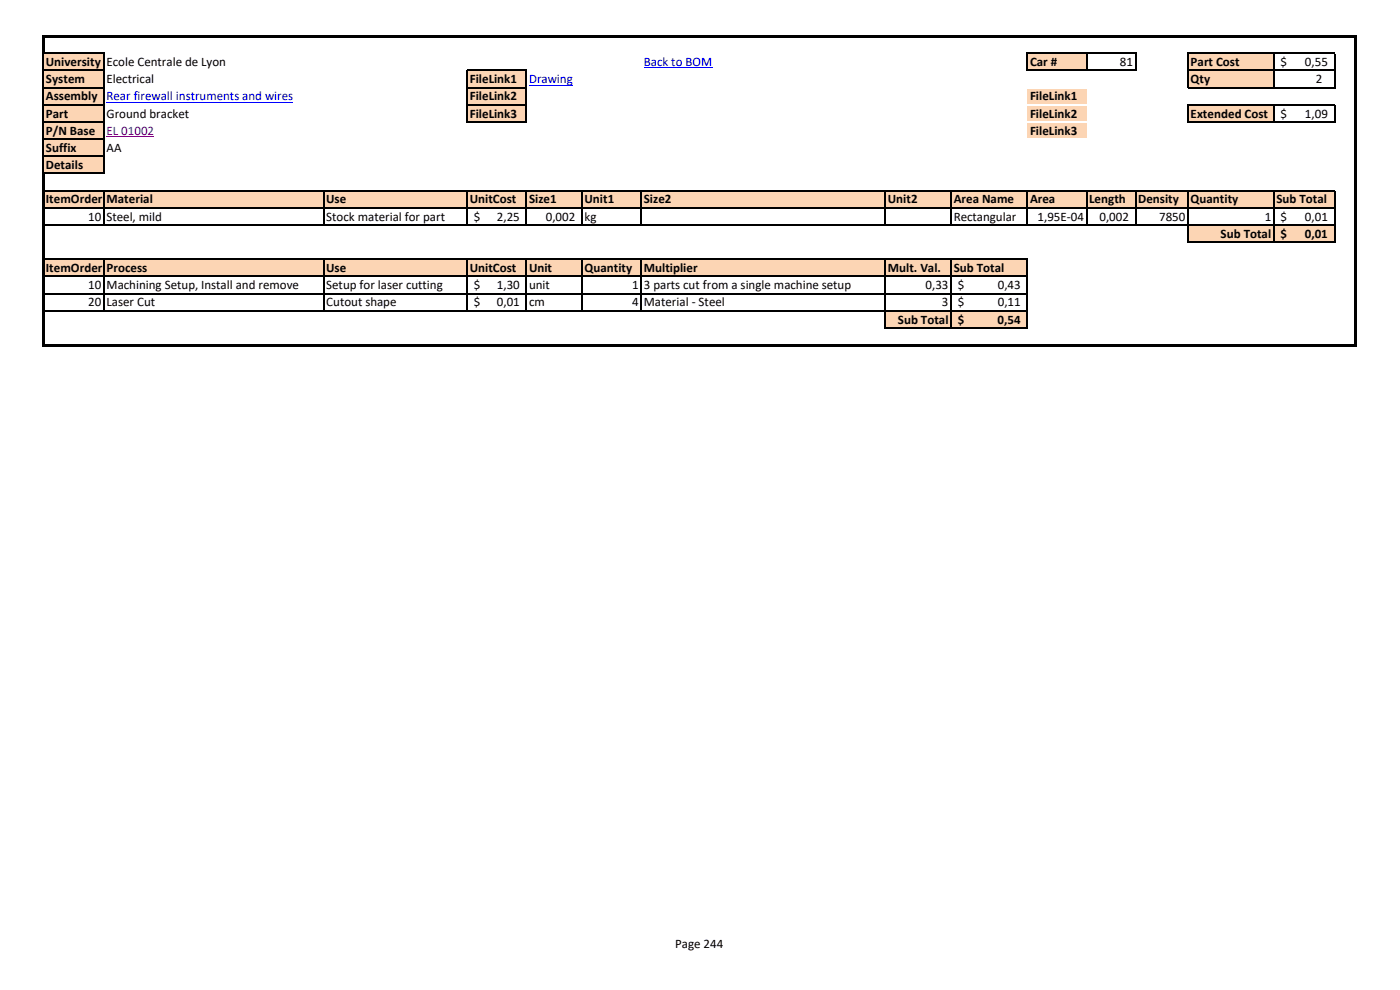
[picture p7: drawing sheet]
<svg xmlns="http://www.w3.org/2000/svg" width="297mm" height="210mm" viewBox="0 0 297 210" stroke-linecap="round" stroke-linejoin="round" font-family="sans-serif">
<defs><g id="words">
<g font-size="2.8">
<text x="9.7" y="14">University</text>
<text x="9.7" y="17.7">System</text>
<text x="22.6" y="14">Ecole Centrale de Lyon</text>
<text x="22.6" y="17.7">Electrical</text>
<text x="99.7" y="17.7">FileLink1</text>
<text x="218.5" y="14">Car #</text>
<text x="237.6" y="14">81</text>
<text x="252.6" y="14">Part Cost</text>
<text x="252.6" y="17.7">Qty</text>
<text x="271.6" y="14">$</text>
<text x="276.9" y="14">0,55</text>
<text x="279.1" y="17.7">2</text>
<text x="9.7" y="21.3">Assembly</text>
<text x="99.7" y="21.3">FileLink2</text>
<text x="218.5" y="21.3">FileLink1</text>
<text x="9.7" y="24.9">Part</text>
<text x="9.7" y="28.6">P/N Base</text>
<text x="22.6" y="24.9">Ground bracket</text>
<text x="99.7" y="24.9">FileLink3</text>
<text x="218.5" y="24.9">FileLink2</text>
<text x="218.5" y="28.6">FileLink3</text>
<text x="252.6" y="24.9">Extended Cost</text>
<text x="271.6" y="24.9">$</text>
<text x="276.9" y="24.9">1,09</text>
<text x="9.7" y="32.2">Suffix</text>
<text x="9.7" y="35.9">Details</text>
<text x="22.6" y="32.2">AA</text>
<text x="9.7" y="43.1">ItemOrder</text>
<text x="18.7" y="46.8">10</text>
<text x="22.6" y="43.1">Material</text>
<text x="22.6" y="46.8">Steel, mild</text>
<text x="69.2" y="43.1">Use</text>
<text x="69.2" y="46.8">Stock material for part</text>
<text x="99.7" y="43.1">UnitCost</text>
<text x="100.5" y="46.8">$</text>
<text x="105.4" y="46.8">2,25</text>
<text x="112.2" y="43.1">Size1</text>
<text x="115.8" y="46.8">0,002</text>
<text x="124" y="43.1">Unit1</text>
<text x="124" y="46.8">kg</text>
<text x="136.6" y="43.1">Size2</text>
<text x="188.4" y="43.1">Unit2</text>
<text x="202.3" y="43.1">Area Name</text>
<text x="202.3" y="46.8">Rectangular</text>
<text x="218.5" y="43.1">Area</text>
<text x="220.1" y="46.8">1,95E-04</text>
<text x="231.1" y="43.1">Length</text>
<text x="233.2" y="46.8">0,002</text>
<text x="241.5" y="43.1">Density</text>
<text x="245.9" y="46.8">7850</text>
<text x="252.6" y="43.1">Quantity</text>
<text x="268.3" y="46.8">1</text>
<text x="270.8" y="43.1">Sub Total</text>
<text x="271.6" y="46.8">$</text>
<text x="276.9" y="46.8">0,01</text>
<text x="258.9" y="50.4">Sub Total</text>
<text x="271.6" y="50.4">$</text>
<text x="276.8" y="50.4">0,01</text>
<text x="9.7" y="57.7">ItemOrder</text>
<text x="22.6" y="57.7">Process</text>
<text x="69.2" y="57.7">Use</text>
<text x="99.7" y="57.7">UnitCost</text>
<text x="112.2" y="57.7">Unit</text>
<text x="124" y="57.7">Quantity</text>
<text x="136.6" y="57.7">Multiplier</text>
<text x="188.4" y="57.7">Mult. Val.</text>
<text x="202.3" y="57.7">Sub Total</text>
<text x="18.7" y="61.3">10</text>
<text x="18.7" y="65">20</text>
<text x="22.6" y="61.3">Machining Setup, Install and remove</text>
<text x="22.6" y="65">Laser Cut</text>
<text x="69.2" y="61.3">Setup for laser cutting</text>
<text x="69.2" y="65">Cutout shape</text>
<text x="100.5" y="61.3">$</text>
<text x="100.5" y="65">$</text>
<text x="105.4" y="61.3">1,30</text>
<text x="105.4" y="65">0,01</text>
<text x="112.2" y="61.3">unit</text>
<text x="112.2" y="65">cm</text>
<text x="134.1" y="61.3">1</text>
<text x="134.1" y="65">4</text>
<text x="136.6" y="61.3">3 parts cut from a single machine setup</text>
<text x="136.6" y="65">Material - Steel</text>
<text x="196.4" y="61.3">0,33</text>
<text x="199.8" y="65">3</text>
<text x="203.2" y="61.3">$</text>
<text x="203.2" y="65">$</text>
<text x="211.7" y="61.3">0,43</text>
<text x="211.7" y="65">0,11</text>
<text x="190.5" y="68.6">Sub Total</text>
<text x="203.2" y="68.6">$</text>
<text x="211.6" y="68.6">0,54</text>
<text x="143.2" y="201.2">Page 244</text>
</g>
<g font-size="2.8" fill="#00f">
<text x="112.2" y="17.7">Drawing</text>
<text x="136.6" y="14">Back to BOM</text>
<text x="22.6" y="21.3">Rear firewall instruments and wires</text>
</g>
<text font-size="2.8" fill="#800080" x="22.6" y="28.6">EL 01002</text>
</g></defs>
<g fill="#fcd5b4">
<path d="M9.3 11.3h12.8v3.7h-12.8z" fill-rule="evenodd"/>
<path d="M218 11.3h12.6v3.7h-12.6z" fill-rule="evenodd"/>
<path d="M252 11.3h18.3v3.7h-18.3z" fill-rule="evenodd"/>
<path d="M9.3 14.9h12.8v3.7h-12.8z" fill-rule="evenodd"/>
<path d="M99.1 14.9h12.6v3.7h-12.6z" fill-rule="evenodd"/>
<path d="M252 14.9h18.3v3.7h-18.3z" fill-rule="evenodd"/>
<path d="M9.3 18.6h12.8v7.3h-12.8z" fill-rule="evenodd"/>
<path d="M99.1 18.6h12.6v7.3h-12.6z" fill-rule="evenodd"/>
<path d="M218 18.6h12.6v7.3h-12.6z" fill-rule="evenodd"/>
<path d="M252 22.2h18.3v3.7h-18.3z" fill-rule="evenodd"/>
<path d="M9.3 25.9h12.8v3.7h-12.8z" fill-rule="evenodd"/>
<path d="M218 25.9h12.6v3.7h-12.6z" fill-rule="evenodd"/>
<path d="M9.3 29.5h12.8v7.3h-12.8z" fill-rule="evenodd"/>
<path d="M9.3 40.4h273.9v3.7h-273.9z" fill-rule="evenodd"/>
<path d="M252 47.7h31.2v3.7h-31.2z" fill-rule="evenodd"/>
<path d="M9.3 55h208.7v3.7h-208.7z" fill-rule="evenodd"/>
</g>
<path d="M201.8 58.6h16.2v3.7h-16.2z" fill-rule="evenodd" fill="#fff"/>
<path d="M187.8 65.9h30.2v3.7h-30.2z" fill-rule="evenodd" fill="#fcd5b4"/>
<path d="M112.2 18h9.4M136.6 14.4h14.5M22.6 21.7h39.6" fill="none" stroke="#00f" stroke-width=".21"/>
<path d="M22.6 29h10.1" fill="none" stroke="#800080" stroke-width=".21"/>
<path d="M9 7.5h.4v3.9h-.4z" fill-rule="evenodd" fill="#000"/>
<path d="M9.3 14.9h12.9M9.3 18.6h12.9M9.4 11.3h12.8M99.2 14.9h12.6M99.2 18.6h12.6M218.1 11.3h22.9M218.1 14.9h22.9" fill="none" stroke="#000" stroke-width=".25"/>
<path d="M218 18.5h12.6v.2h-12.6z" fill-rule="evenodd" fill="#fff"/>
<path d="M9.3 22.2h12.9M99.2 22.2h12.6" fill="none" stroke="#000" stroke-width=".25"/>
<path d="M218 22.1h12.6v.3h-12.6z" fill-rule="evenodd" fill="#fff"/>
<path d="M252 11.2v7.5M270.2 11.4v7.3M283.1 11.4v7.3M9.3 25.9h12.9M99.2 25.9h12.6" fill="none" stroke="#000" stroke-width=".25"/>
<path d="M218 25.7h12.6v.3h-12.6z" fill-rule="evenodd" fill="#fff"/>
<g fill="none" stroke="#000" stroke-width=".25">
<path d="M9.2 11.4v25.3M22.1 11.4v25.5M99.1 14.8v11.2M111.7 15.1v10.9M230.5 11.4v3.7M240.9 11.4v3.7M252.2 11.3h31.1M252.2 14.9h31.1M252.2 18.6h31.1M9.3 29.5h12.9M252 22.1v3.9M252.2 22.2h31.1"/>
<path d="M252.2 25.9h31.1M270.2 22.4v3.6M283.1 22.4v3.6M22.1 40.6v7.2M22.1 55.1v11M68.7 40.6v7.2M68.7 55.1v11M99.1 40.6v7.2M99.1 55.1v11M111.7 40.6v7.2M111.7 55.1v11M123.5 40.6v7.2"/>
<path d="M123.5 55.1v11M136 40.6v7.2M136 55.1v11M187.8 40.6v7.2M187.8 55.1v14.6M201.8 40.6v7.2M201.8 55.1v14.6M230.5 40.6v7.2M240.9 40.6v7.2M252 40.6v10.9M270.2 40.6v10.9M283.1 40.6v10.9"/>
</g>
<path d="M218 11.2v3.9M218 40.6v7.2M218 55.1v14.6" fill="none" stroke="#000" stroke-width=".26"/>
<g fill="#000">
<path d="M9.4 7.5h278.4v.4h-278.4z" fill-rule="evenodd"/>
<path d="M9 36.7h.4v36.9h-.4z" fill-rule="evenodd"/>
<path d="M287.3 7.9h.5v65.7h-.5z" fill-rule="evenodd"/>
</g>
<path d="M218 29.4h12.6v.2h-12.6z" fill-rule="evenodd" fill="#fff"/>
<path d="M9.3 33.2h12.9M9.4 36.8h12.8M9.4 40.4h273.9M9.4 44.1h273.9M9.4 47.7h273.9M9.4 55h208.7M9.4 58.6h208.7M252.2 51.4h31.1M9.4 62.3h208.7M9.4 65.9h208.7M187.9 69.6h30.2" fill="none" stroke="#000" stroke-width=".25"/>
<path d="M9.4 73.1h278.4v.5h-278.4z" fill-rule="evenodd" fill="#000"/>
<use href="#words"/>
</svg>
